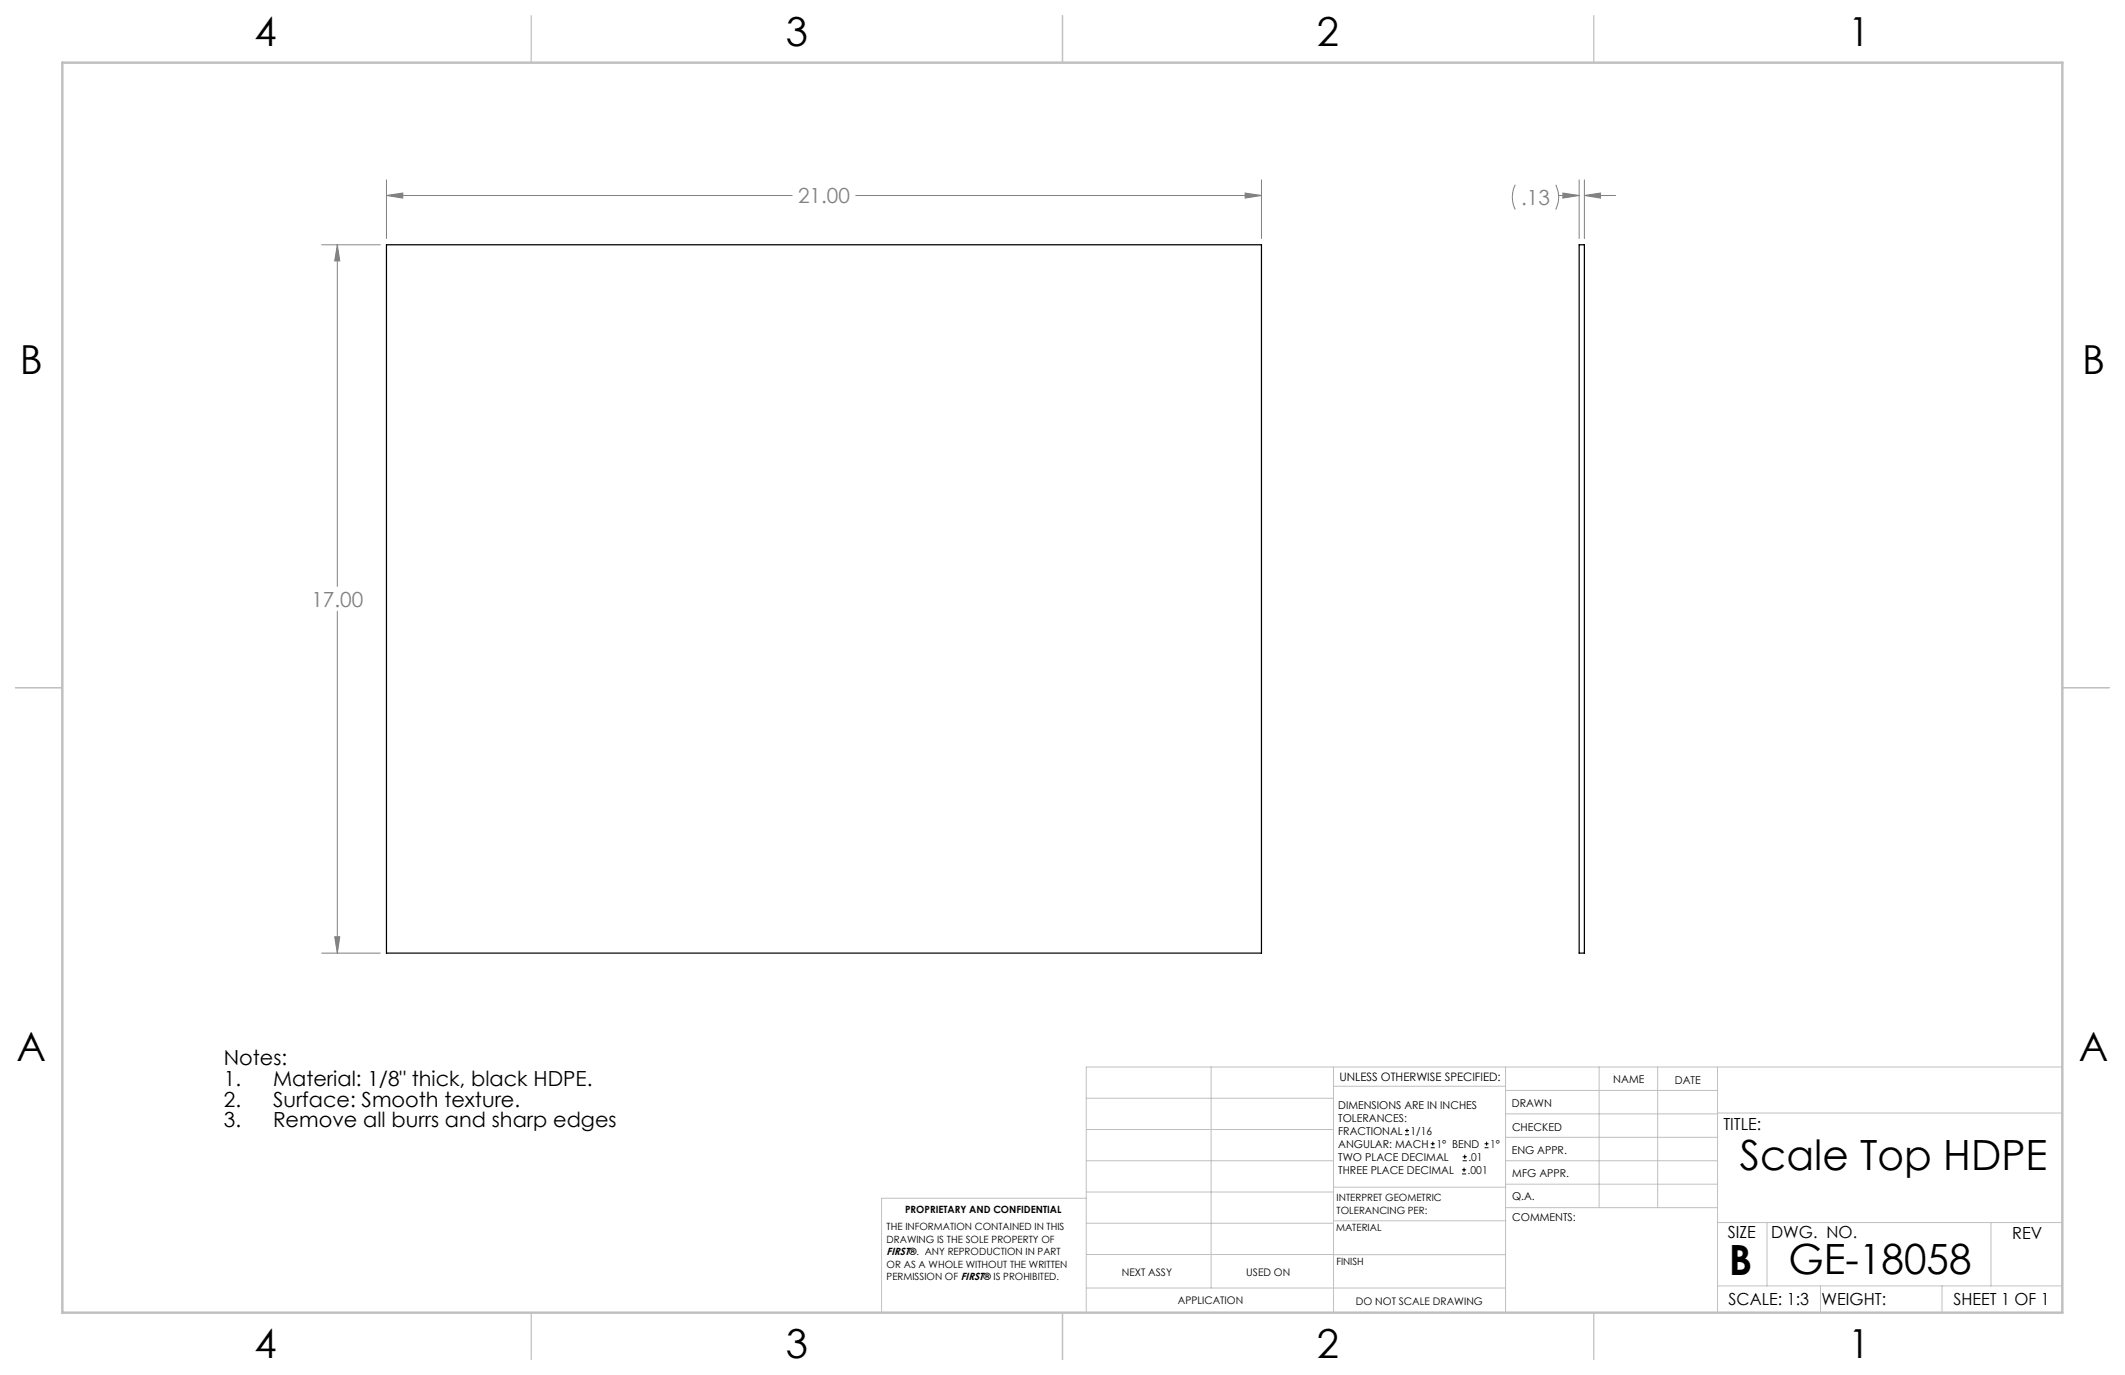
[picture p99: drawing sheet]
<svg xmlns="http://www.w3.org/2000/svg" width="432mm" height="279mm" viewBox="0 0 432 279" stroke-linecap="round" stroke-linejoin="round" font-family="sans-serif">
<defs><g id="words">
<g font-size="8.5">
<text x="353.5" y="237.7">Scale Top HDPE</text>
<text x="351.3" y="259">B</text>
<text x="363.4" y="258.9">GE-18058</text>
</g>
<g font-size="8.1">
<text x="51.7" y="9.3">4</text>
<text x="159.7" y="9.3">3</text>
<text x="267.6" y="9.3">2</text>
<text x="375.6" y="9.3">1</text>
<text x="4" y="76">B</text>
<text x="423.1" y="76">B</text>
<text x="3.3" y="215.7">A</text>
<text x="422.4" y="215.7">A</text>
<text x="51.7" y="276">4</text>
<text x="159.7" y="276">3</text>
<text x="267.6" y="276">2</text>
<text x="375.6" y="276">1</text>
</g>
<g font-size="4.2" fill="#808080">
<text x="162.2" y="41.3">21.00</text>
<text x="309.1" y="41.6">.13</text>
<text x="63.3" y="123.3">17.00</text>
</g>
<g font-size="4.2">
<text x="45.5" y="216.5">Notes:</text>
<text x="45.5" y="220.7">1.</text>
<text x="55.5" y="220.7">Material: 1/8&quot; thick, black HDPE.</text>
<text x="45.5" y="224.9">2.</text>
<text x="55.5" y="224.9">Surface: Smooth texture.</text>
<text x="45.5" y="229">3.</text>
<text x="55.5" y="229">Remove all burrs and sharp edges</text>
</g>
<g font-size="3.4">
<text x="350.2" y="229.5">TITLE:</text>
<text x="351.1" y="251.6">SIZE</text>
<text x="359.9" y="251.6">DWG. NO.</text>
<text x="408.9" y="251.7">REV</text>
<text x="351.2" y="265.2">SCALE: 1:3</text>
<text x="370.1" y="265.3">WEIGHT:</text>
<text x="396.9" y="265.2">SHEET 1 OF 1</text>
</g>
<text font-size="2.4" x="272.2" y="219.7">UNLESS OTHERWISE SPECIFIED:</text>
<g font-size="2.2">
<text x="327.8" y="220.1">NAME</text>
<text x="340.3" y="220.2">DATE</text>
<text x="271.9" y="225.3">DIMENSIONS ARE IN INCHES</text>
<text x="271.9" y="227.9">TOLERANCES:</text>
<text x="307.2" y="224.9">DRAWN</text>
<text x="271.9" y="230.6">FRACTIONAL</text>
<text x="271.9" y="233.2">ANGULAR: MACH</text>
<text x="286.6" y="230.6">1/16</text>
<text x="291.9" y="233.2">1° BEND</text>
<text x="302.8" y="233.2">1°</text>
<text x="307.3" y="229.8">CHECKED</text>
<text x="271.9" y="238.5">THREE PLACE DECIMAL</text>
<text x="271.9" y="235.9">TWO PLACE DECIMAL</text>
<text x="298.2" y="238.5">.001</text>
<text x="298.4" y="235.9">.01</text>
<text x="307.2" y="234.5">ENG APPR.</text>
<text x="307.3" y="239.2">MFG APPR.</text>
<text x="307.3" y="243.9">Q.A.</text>
<text x="307.3" y="248.1">COMMENTS:</text>
</g>
<g font-size="2.1">
<text x="180.2" y="255.1">FIRST®. ANY REPRODUCTION IN PART</text>
<text x="227.9" y="259.2">NEXT ASSY</text>
<text x="253.3" y="259.2">USED ON</text>
<text x="239.3" y="265">APPLICATION</text>
<text x="275.5" y="265.1">DO NOT SCALE DRAWING</text>
</g>
<g font-size="2">
<text x="271.6" y="244.1">INTERPRET GEOMETRIC</text>
<text x="180.2" y="250">THE INFORMATION CONTAINED IN THIS</text>
<text x="183.9" y="246.4">PROPRIETARY AND CONFIDENTIAL</text>
<text x="271.5" y="250.2">MATERIAL</text>
<text x="271.6" y="246.6">TOLERANCING PER:</text>
<text x="180.2" y="257.6">OR AS A WHOLE WITHOUT THE WRITTEN</text>
<text x="180.2" y="252.5">DRAWING IS THE SOLE PROPERTY OF</text>
<text x="271.5" y="257">FINISH</text>
<text x="180.2" y="260.1">PERMISSION OF FIRST® IS PROHIBITED.</text>
</g>
</g></defs>
<g fill="none" stroke="#c0c0c0" stroke-width=".2">
<path d="M246.1 216.8v44.9M271 216.8v49.9M305.9 216.8v49.9M324.9 216.8v28.6M336.8 216.8v28.6M349 216.8v49.9M419.1 216.8h-198.4v49.9M220.7 235.9h50.3M220.7 229.5h50.3M220.7 223.2h50.3M271 220.7h34.9M305.9 231.1h43.1"/>
<path d="M305.9 226.3h43.1M305.9 221.6h43.1M305.9 235.9h43.1M349 226.2h70.1M220.7 248.6h50.3M220.7 242.2h50.3M220.7 254.9h50.3M220.7 243.5h-41.6v23.2M271 255h34.9M271 248.1h35M271 241.2h35M305.9 240.6h43.1"/>
<path d="M306 245.4h43M349 248.4h70.1M359.1 248.4v12.9M404.6 248.4v12.9M220.7 261.7h85.2M349 261.3h70.1M369.9 261.3v5.4M394.6 261.3v5.4"/>
</g>
<path d="M108 3.2v9.5M215.9 3.2v9.5M323.8 3.2v9.5M3.1 139.7h9.6M419.1 139.7h9.5M108 266.7v9.6M215.9 266.7v9.6M323.8 266.7v9.6" fill="none" stroke="#c0c0c0" stroke-width=".25"/>
<path d="M12.7 12.7h406.4v254h-406.4z" fill="none" stroke="#c0c0c0" stroke-width=".5"/>
<g fill="none" stroke="#808080" stroke-width=".2">
<path d="M78.5 39.7l3.3-.5v1.1zM78.5 36.5v12M78.5 39.7h82.5M173.9 39.7h82.4M253 39.2l3.3 .5-3.3 .6zM256.3 36.5v12M307.9 37.5a5.6 5.6 0 0 0 0 5.1M316.1 37.5a5.6 5.6 0 0 1 0 5.1M316.7 39.7h4.2M317.6 39.2l3.3 .5-3.3 .6zM320.9 36.5v12M321.9 39.7l3.3-.5v1.1z"/>
<path d="M321.9 39.7h6.4M321.9 36.5v12M65.4 49.7h11.9M68.5 49.7l.5 3.3h-1zM68.5 49.7v69.5M68.5 124.2v69.5M65.4 193.7h11.9M68 190.4h1l-.5 3.3z"/>
</g>
<path d="M253 39.2l3.3 .5-3.3 .6zM78.5 39.7l3.3-.5v1.1zM68 190.4h1l-.5 3.3zM68.5 49.7l.5 3.3h-1zM317.6 39.2l3.3 .5-3.3 .6zM321.9 39.7l3.3-.5v1.1z" fill="#808080"/>
<path d="M78.5 49.7h177.8v144h-177.8zM320.9 49.7h1v144h-1z" fill="none" stroke="#000" stroke-width=".25"/>
<g fill="none" stroke="#000" stroke-width=".2">
<path d="M285.5 230.6h.8M285.5 229.7h.8M285.9 229.3v.9M290.7 233.2h.8M290.7 232.4h.8M291.1 232v.8M297.1 238.5h.8M297.1 237.7h.8M297.2 235.9h.9M297.2 235.1h.9M297.5 237.3v.8M297.6 234.6v.9"/>
<path d="M301.7 233.2h.8M301.7 232.4h.8M302.1 232v.8"/>
</g>
<use href="#words"/>
</svg>
